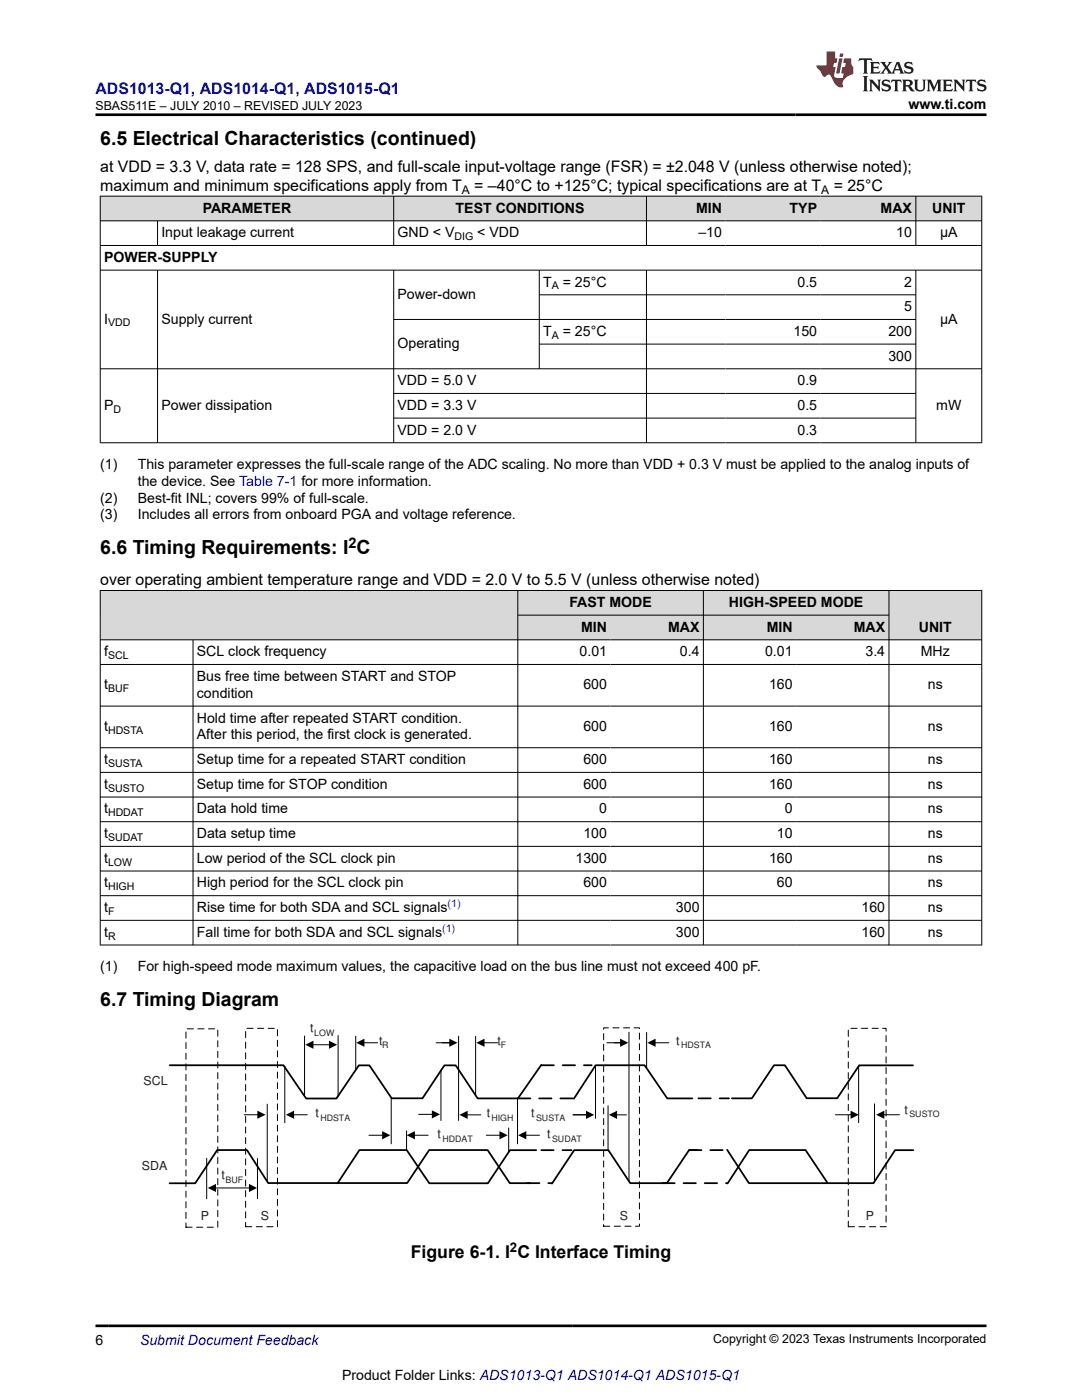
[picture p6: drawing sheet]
<svg xmlns="http://www.w3.org/2000/svg" width="216mm" height="279mm" viewBox="0 0 216 279" stroke-linecap="round" stroke-linejoin="round" font-family="sans-serif">
<defs><g id="words">
<g font-size="3.9">
<text x="20" y="28.8">6.5 Electrical Characteristics (continued)</text>
<text x="20" y="110.6">6.6 Timing Requirements: I C</text>
<text x="20" y="200.7">6.7 Timing Diagram</text>
</g>
<text font-size="3.5" x="82" y="251">Figure 6-1. I C Interface Timing</text>
<text font-size="3.2" fill="#00f" x="19" y="18.7">ADS1013-Q1, ADS1014-Q1, ADS1015-Q1</text>
<g font-size="3.2">
<text x="20" y="34.3">at VDD = 3.3 V, data rate = 128 SPS, and full-scale input-voltage range (FSR) = ±2.048 V (unless otherwise noted);</text>
<text x="20" y="38.1">maximum and minimum specifications apply from T</text>
<text x="94.6" y="38.1">= –40°C to +125°C; typical specifications are at T</text>
<text x="166.4" y="38.1">= 25°C</text>
<text x="20" y="116.8">over operating ambient temperature range and VDD = 2.0 V to 5.5 V (unless otherwise noted)</text>
</g>
<text font-size="2.9" x="69.5" y="109.4">2</text>
<g font-size="2.8">
<text x="181.3" y="21.8">www.ti.com</text>
<text x="32.2" y="47.3">Input leakage current</text>
<text x="40.4" y="42.4">PARAMETER</text>
<text x="79.3" y="47.3">GND &lt; V</text>
<text x="90.9" y="42.4">TEST CONDITIONS</text>
<text x="95.2" y="47.3">&lt; VDD</text>
<text x="138.9" y="42.4">MIN</text>
<text x="139.4" y="47.3">–10</text>
<text x="157.6" y="42.4">TYP</text>
<text x="175.7" y="42.4">MAX</text>
<text x="178.8" y="47.3">10</text>
<text x="186" y="42.4">UNIT</text>
<text x="187.6" y="47.3">μA</text>
<text x="20.8" y="52.3">POWER-SUPPLY</text>
<text x="79.3" y="59.6">Power-down</text>
<text x="108.4" y="57.2">T</text>
<text x="112.3" y="57.2">= 25°C</text>
<text x="159.1" y="57.2">0.5</text>
<text x="180.4" y="57.2">2</text>
<text x="20.8" y="64.6">I</text>
<text x="32.2" y="64.6">Supply current</text>
<text x="180.4" y="62.1">5</text>
<text x="187.6" y="64.6">μA</text>
<text x="79.3" y="69.5">Operating</text>
<text x="108.4" y="67">T</text>
<text x="112.3" y="67">= 25°C</text>
<text x="158.3" y="67">150</text>
<text x="177.3" y="67">200</text>
<text x="177.3" y="72">300</text>
<text x="79.3" y="76.9">VDD = 5.0 V</text>
<text x="159.1" y="76.9">0.9</text>
<text x="20.8" y="81.8">P</text>
<text x="32.2" y="81.8">Power dissipation</text>
<text x="79.3" y="81.8">VDD = 3.3 V</text>
<text x="159.1" y="81.8">0.5</text>
<text x="186.8" y="81.8">mW</text>
<text x="79.3" y="86.7">VDD = 2.0 V</text>
<text x="159.1" y="86.7">0.3</text>
<text x="20" y="93.5">(1)</text>
<text x="27.5" y="93.5">This parameter expresses the full-scale range of the ADC scaling. No more than VDD + 0.3 V must be applied to the analog inputs of</text>
<text x="20" y="100.3">(2)</text>
<text x="27.5" y="96.9">the device. See Table 7-1 for more information.</text>
<text x="27.5" y="100.3">Best-fit INL; covers 99% of full-scale.</text>
<text x="20" y="103.7">(3)</text>
<text x="27.5" y="103.7">Includes all errors from onboard PGA and voltage reference.</text>
<text x="113.6" y="121.1">FAST MODE</text>
<text x="145.5" y="121.1">HIGH-SPEED MODE</text>
<text x="20.8" y="131">f</text>
<text x="39.3" y="131">SCL clock frequency</text>
<text x="115.6" y="131">0.01</text>
<text x="116" y="126">MIN</text>
<text x="133.3" y="126">MAX</text>
<text x="135.7" y="131">0.4</text>
<text x="152.7" y="131">0.01</text>
<text x="153" y="126">MIN</text>
<text x="170.3" y="126">MAX</text>
<text x="172.7" y="131">3.4</text>
<text x="183.3" y="126">UNIT</text>
<text x="183.7" y="131">MHz</text>
<text x="20.8" y="137.6">t</text>
<text x="39.3" y="135.9">Bus free time between START and STOP</text>
<text x="116.4" y="137.6">600</text>
<text x="153.5" y="137.6">160</text>
<text x="185.2" y="137.6">ns</text>
<text x="39.3" y="139.3">condition</text>
<text x="20.8" y="145.9">t</text>
<text x="39.3" y="144.2">Hold time after repeated START condition.</text>
<text x="39.3" y="147.6">After this period, the first clock is generated.</text>
<text x="116.4" y="145.9">600</text>
<text x="153.5" y="145.9">160</text>
<text x="185.2" y="145.9">ns</text>
<text x="20.8" y="152.5">t</text>
<text x="39.3" y="152.5">Setup time for a repeated START condition</text>
<text x="116.4" y="152.5">600</text>
<text x="153.5" y="152.5">160</text>
<text x="185.2" y="152.5">ns</text>
<text x="20.8" y="157.4">t</text>
<text x="39.3" y="157.4">Setup time for STOP condition</text>
<text x="116.4" y="157.4">600</text>
<text x="153.5" y="157.4">160</text>
<text x="185.2" y="157.4">ns</text>
<text x="20.8" y="162.3">t</text>
<text x="20.8" y="167.3">t</text>
<text x="39.3" y="162.3">Data hold time</text>
<text x="39.3" y="167.3">Data setup time</text>
<text x="116.4" y="167.3">100</text>
<text x="119.6" y="162.3">0</text>
<text x="155" y="167.3">10</text>
<text x="156.6" y="162.3">0</text>
<text x="185.2" y="162.3">ns</text>
<text x="185.2" y="167.3">ns</text>
<text x="20.8" y="172.2">t</text>
<text x="39.3" y="172.2">Low period of the SCL clock pin</text>
<text x="114.9" y="172.2">1300</text>
<text x="153.5" y="172.2">160</text>
<text x="185.2" y="172.2">ns</text>
<text x="20.8" y="177.1">t</text>
<text x="39.3" y="177.1">High period for the SCL clock pin</text>
<text x="116.4" y="177.1">600</text>
<text x="155" y="177.1">60</text>
<text x="185.2" y="177.1">ns</text>
<text x="20.8" y="182">t</text>
<text x="39.3" y="182">Rise time for both SDA and SCL signals</text>
<text x="134.9" y="182">300</text>
<text x="171.9" y="182">160</text>
<text x="185.2" y="182">ns</text>
<text x="20.8" y="186.9">t</text>
<text x="39.3" y="186.9">Fall time for both SDA and SCL signals</text>
<text x="134.9" y="186.9">300</text>
<text x="171.9" y="186.9">160</text>
<text x="185.2" y="186.9">ns</text>
<text x="20" y="193.7">(1)</text>
<text x="27.5" y="193.7">For high-speed mode maximum values, the capacitive load on the bus line must not exceed 400 pF.</text>
<text x="19" y="268.4">6</text>
<text x="68.3" y="275.3">Product Folder Links: ADS1013-Q1 ADS1014-Q1 ADS1015-Q1</text>
</g>
<text font-size="2.8" fill="#00f" x="27.9" y="268.4">Submit Document Feedback</text>
<text font-size="2.6" x="101.8" y="249.8">2</text>
<g font-size="2.5">
<text x="19" y="21.9">SBAS511E – JULY 2010 – REVISED JULY 2023</text>
<text x="142.3" y="268.1">Copyright © 2023 Texas Instruments Incorporated</text>
</g>
<g font-size="2.5" fill="#211f1f">
<text x="61.9" y="206">t</text>
<text x="75.6" y="208.5">t</text>
<text x="99.3" y="208.5">t</text>
<text x="134.9" y="208.5">t</text>
<text x="28.6" y="216.6">SCL</text>
<text x="62.9" y="223">t</text>
<text x="87.3" y="227.2">t</text>
<text x="97.2" y="223">t</text>
<text x="106" y="223">t</text>
<text x="109.2" y="227.2">t</text>
<text x="180.5" y="222.3">t</text>
<text x="28.3" y="233.5">SDA</text>
<text x="44.2" y="235.3">t</text>
<text x="40.1" y="243.4">P</text>
<text x="52.1" y="243.4">S</text>
<text x="123.7" y="243.4">S</text>
<text x="172.8" y="243.4">P</text>
</g>
<g font-size="2.4">
<text x="92.2" y="38.7">A</text>
<text x="163.9" y="38.7">A</text>
</g>
<g font-size="2.1">
<text x="90.7" y="47.9">DIG</text>
<text x="110.1" y="57.8">A</text>
<text x="21.6" y="65.1">VDD</text>
<text x="110.1" y="67.6">A</text>
<text x="22.6" y="82.4">D</text>
<text x="21.6" y="131.5">SCL</text>
<text x="21.6" y="138.1">BUF</text>
<text x="21.6" y="146.4">HDSTA</text>
<text x="21.6" y="153.1">SUSTA</text>
<text x="21.6" y="158">SUSTO</text>
<text x="21.6" y="162.9">HDDAT</text>
<text x="21.6" y="167.8">SUDAT</text>
<text x="21.6" y="172.7">LOW</text>
<text x="21.6" y="177.7">HIGH</text>
<text x="21.6" y="182.6">F</text>
<text x="21.6" y="187.5">R</text>
</g>
<g font-size="2.1" fill="#00f">
<text x="89.3" y="181.1">(1)</text>
<text x="88.2" y="186">(1)</text>
</g>
<g font-size="1.8" fill="#211f1f">
<text x="62.7" y="206.7">LOW</text>
<text x="76.3" y="209.2">R</text>
<text x="99.9" y="209.2">F</text>
<text x="135.9" y="209.2">HDSTA</text>
<text x="63.9" y="223.7">HDSTA</text>
<text x="88.3" y="227.9">HDDAT</text>
<text x="98" y="223.7">HIGH</text>
<text x="107" y="223.7">SUSTA</text>
<text x="110.2" y="227.9">SUDAT</text>
<text x="181.5" y="223">SUSTO</text>
<text x="45" y="236">BUF</text>
</g>
</g></defs>
<g fill="#d8d8d8">
<path d="M20 39.1h175.9v5h-175.9z" fill-rule="evenodd"/>
<path d="M20.1 39.2h58.4v4.8h-58.4z" fill-rule="evenodd"/>
<path d="M78.6 39.2h50.3v4.8h-50.3z" fill-rule="evenodd"/>
<path d="M129.1 39.2h15.7v4.8h-15.7z" fill-rule="evenodd"/>
<path d="M144.8 39.2h19v4.8h-19z" fill-rule="evenodd"/>
<path d="M163.8 39.2h18.9v4.8h-18.9z" fill-rule="evenodd"/>
<path d="M182.8 39.2h13v4.8h-13z" fill-rule="evenodd"/>
</g>
<g fill="none" stroke="#000" stroke-width=".2">
<path d="M19.9 39.1h176.1M20 39.1v49.3M78.6 39.1v10M129 39.1v10M182.7 39.1v10M195.9 39.1v49.3M19.9 44.1h176.1M19.9 49h176.1M19.9 53.9h176.1M31.4 44.1v5M31.4 53.9v34.5M78.6 53.9v34.5"/>
<path d="M107.6 53.9v19.8M107.6 58.8h75.2M129 53.9v34.5M182.7 53.9v34.5M19.9 73.6h176.1M78.6 63.8h104.2M78.6 78.5h104.2M107.6 68.7h75.2M19.9 88.4h176.1M78.6 83.4h104.2"/>
</g>
<g fill="#d8d8d8">
<path d="M20 117.8h175.9v5h-175.9z" fill-rule="evenodd"/>
<path d="M20.1 117.9h83.2v9.7h-83.2z" fill-rule="evenodd"/>
<path d="M103.4 117.9h36.9v4.8h-36.9z" fill-rule="evenodd"/>
<path d="M140.4 117.9h36.9v4.8h-36.9z" fill-rule="evenodd"/>
<path d="M177.4 117.9h18.4v9.7h-18.4z" fill-rule="evenodd"/>
<path d="M103.4 122.8h18.4v4.8h-18.4z" fill-rule="evenodd"/>
<path d="M121.8 122.8h18.5v4.8h-18.5z" fill-rule="evenodd"/>
<path d="M140.4 122.8h18.5v4.8h-18.5z" fill-rule="evenodd"/>
<path d="M158.9 122.8h18.4v4.8h-18.4z" fill-rule="evenodd"/>
</g>
<g fill="none" stroke="#000" stroke-width=".2">
<path d="M19.9 117.8h176.1M20 117.8v70.9M103.3 117.8v70.9M140.4 117.8v70.9M177.4 117.8v70.9M195.9 117.8v70.9M19.9 127.7h176.1M19.9 132.6h176.1M38.5 127.7v61M103.3 122.8h74.1M19.9 140.9h176.1M19.9 149.2h176.1"/>
<path d="M19.9 154.1h176.1M19.9 159.1h176.1M19.9 164h176.1M19.9 168.9h176.1M19.9 173.8h176.1M19.9 178.8h176.1M19.9 183.7h176.1M19.9 188.6h176.1M56.8 212.8v11.3M60.8 206.8v11.8M62.3 208.5h3.5M67.5 206.7v12.1"/>
<path d="M71 206.8v6.7M72.5 208.1h2.9M78.1 219.2v9.1M87 208.1h2.9M88 213.6v10M88.2 208.1h1.8M91.5 206.8v16.8M94.9 206.8v11.7M96.5 208.1h2.8M103.3 219.2v9.1M118.8 212.7v10.5M121.1 208.1h2.8"/>
<path d="M122.5 208.1h1.8M125.5 206v29.7M129 206v7.1M130.6 208.1h2.8M171.3 212.8v11.3M41.2 231.1v8.1M42.9 237.1h7M48.7 222.5h2.9M51.4 231.2v8M53.3 220.4v15.4M58.5 222.5h2.8M73.6 226.6h2.9"/>
<path d="M81.1 225.7v3.8M82.6 226.6h2.8M83.5 222.4h2.9M93.1 222.5h2.8M97 226.6h2.9M101.5 225.1v4.8M104.8 226.6h2.9M117.4 222.5h-3.1M121.3 220.7v8.7M122.9 222.5h2.1M166.7 222.5h3.2M174.5 220.3v15.8"/>
<path d="M176.3 222.5h3.2"/>
</g>
<path d="M108 212.5l-4.7 6.7h-8l-4.4-6.6h-2.2l-4.4 6.6h-6.1l-4.5-6.6h-2.1l-4.5 6.6h-6l-4.5-6.6h-22.7M138.2 219.2h-5.1l-4.5-6.6h-9.8l-4.3 6.7M182.2 212.6h-10.8l-4.3 6.6h-6.1l-4.4-6.6h-2.2l-4.4 6.6h-4M105.8 236.1h-4.1l-4.4-6.6h-11.7l-4.3 6.6h-27.8l-4.2-6.6h-6l-4.3 6.6h-5.2M107 229.5h-5.2l-4.4 6.6h-11.7l-4.6-6.6h-9.4l-4.4 6.7M139.1 229.5h-1.6l-4.4 6.6h-7.3l-4.4-6.6h-6.8l-4.5 6.7M145.1 229.5l4.3 6.6h24.9l4.3-6.6h3.6M165.1 236.1l-4.4-6.6h-11.2l-4.3 6.7" fill="none" stroke="#000" stroke-width=".35"/>
<g fill="#000">
<path d="M60.9 208.5l1.6-.8v1.6zM65.6 207.7l1.7 .8-1.7 .8zM71.1 208.1l1.6-.8v1.6zM89.6 207.3l1.7 .8-1.7 .8zM95 208.1l1.7-.8v1.6zM123.7 207.3l1.7 .8-1.7 .8zM129.2 208.1l1.6-.8v1.6zM41.5 237.1l1.6-.8v1.6zM49.7 236.3l1.6 .8-1.6 .8zM51.3 221.7l1.7 .8-1.7 .8zM57.1 222.5l1.6-.8v1.6zM76.3 225.7l1.6 .9-1.6 .8z"/>
<path d="M81.2 226.6l1.6-.9v1.7zM86.2 221.6l1.6 .8-1.6 .8zM91.7 222.5l1.6-.8v1.6zM99.7 225.7l1.6 .9-1.6 .8zM103.4 226.6l1.6-.9v1.7zM116.9 221.7l1.7 .8-1.7 .8zM121.5 222.5l1.6-.8v1.6zM169.7 221.7l1.7 .8-1.7 .8zM174.8 222.5l1.7-.8v1.6z"/>
</g>
<path d="M37.1 205.3h6.4v39.6h-6.4zM49 205.2h6.4v39.6h-6.4zM120.4 205.1h7.2v39.6h-7.2zM169.3 205.2h7.5v39.6h-7.5z" fill="none" stroke="#000" stroke-width=".2" stroke-dasharray="1.2 .9"/>
<path d="M103.3 219.2h11.5M108 212.6h10.1M139.4 219.2h6.1M105.2 236.1h5M108 229.5h6M132.2 236.1h12.9M137.5 229.5h7.8" fill="none" stroke="#000" stroke-width=".35" stroke-dasharray="2.5 1.8"/>
<path d="M171.5 11.6l-.2 .6 .5-.2h.6v.1v2.2l-.2 .4h1l-.2-.4v-2.2v-.1h.5l.5 .2-.1-.6zM173.6 12.4l.2 .3v1.6l-.2 .4h1.9l.1-.6a1.08 1.08 0 0 1-1.3 .2v-.7h.6l.4 .2v-.7l-.4 .2h-.6v-.5l.2-.2a1 1 0 0 1 1 .3l-.1-.5zM175.7 12.4l.9 1.1-1 1.2h.9l-.2-.2 .5-.8 .4 .8-.2 .2h1.6l-.2-.2 .2-.5h.9l.1 .5-.1 .2h.9l-.2-.4-.8-1.9h-.5l-.9 2.1-.9-1.1 .9-1h-.8l.2 .2-.4 .6-.4-.6 .2-.2zM179 12.8l.4 1h-.7zM180.7 12.5a.65 .65 0 0 0-.2 .7 .65 .65 0 0 0 .6 .5l.6 .1 .1 .3a.79 .79 0 0 1-.7 .4 .79 .79 0 0 1-.7-.5l.1 .7 .2-.1a.93 .93 0 0 0 1.1 0 .93 .93 0 0 0 .4-.9 1.46 1.46 0 0 0-1.2-.6l-.1-.3a1.09 1.09 0 0 1 1.2 .2l-.2-.6-.1 .1-.5-.2zM172.2 15.2l.2 .4v2.2l-.2 .4h1l-.2-.4v-2.2l.2-.4zM173.4 15.9l.2 .4v1.5l-.2 .4h.8l-.3-.4 .1-1.3 1.6 1.8v-2l.2-.4h-.7l.1 .2 .1 1.1-1.2-1.3zM176.2 16a.65 .65 0 0 0-.2 .8 .65 .65 0 0 0 .6 .4l.6 .2 .1 .2a.79 .79 0 0 1-.7 .4 .79 .79 0 0 1-.7-.5l.1 .7 .2-.1a.93 .93 0 0 0 1.1 .1 .93 .93 0 0 0 .4-1 1.46 1.46 0 0 0-1.2-.5l-.1-.4a1.09 1.09 0 0 1 1.2 .2l-.1-.6-.2 .1-.5-.1zM177.9 15.9l-.1 .6a.63 .63 0 0 1 .8-.3v1.6l-.3 .4h1l-.2-.4v-1.6a.66 .66 0 0 1 .8 .3l-.1-.6zM180 15.9l.2 .4v1.5l-.2 .4h1l-.2-.2-.1-.7h.5l.1 .2a.79 .79 0 0 0 1.2 .6l-1-.9a.61 .61 0 0 0 .6-.6 .61 .61 0 0 0-.5-.7zM180.8 16.2h.1a.47 .47 0 0 1 .5 .1 .47 .47 0 0 1 .1 .5l-.1 .1-.7 .1zM182.3 15.9l.2 .2a2.27 2.27 0 0 0 .4 2 1.04 1.04 0 0 0 1.7-.7v-1.3l.2-.2h-.8l.2 .4v1.1a.6 .6 0 0 1-.6 .6 .6 .6 0 0 1-.6-.6v-1.1l.3-.4zM184.9 15.9l.2 .4v1.5l-.2 .4h.8l-.3-.4v-1.4l.9 1.9 .9-1.9v1.4l-.3 .4h1l-.2-.4v-1.5l.2-.4h-.8l-.7 1.5-.6-1.5zM188.1 15.9l.2 .4v1.5l-.2 .4h1.9l.1-.6a1.09 1.09 0 0 1-1.3 .2v-.7h.6l.4 .2v-.6l-.4 .2h-.6v-.6l.2-.1a1.01 1.01 0 0 1 1 .3l-.1-.6zM190.2 15.9l.3 .4v1.5l-.3 .4h.8l-.2-.4v-1.3l1.6 1.8v-2l.2-.4h-.7l.2 .2v1.1l-1.2-1.3zM192.8 15.9l-.1 .6a.63 .63 0 0 1 .8-.3v1.6l-.3 .4h1l-.2-.4v-1.6a.66 .66 0 0 1 .8 .3l-.1-.6zM195.2 16a.65 .65 0 0 0-.2 .8 .65 .65 0 0 0 .6 .4l.6 .2 .2 .2a.79 .79 0 0 1-.7 .4 .79 .79 0 0 1-.7-.5l.1 .7 .2-.1a.93 .93 0 0 0 1 .1 .93 .93 0 0 0 .5-1 1.46 1.46 0 0 0-1.3-.5v-.4a1.09 1.09 0 0 1 1.2 .2l-.2-.6-.2 .1-.5-.1z" fill="#231f20"/>
<path d="M164.9 10.3v2.7h-2l.1 .4 .8 1a.95 .95 0 0 0 1 .9 .59 .59 0 0 1 .5-.4 .59 .59 0 0 1 .5 .3l.4 .8a1.59 1.59 0 0 0 2.1 1.4 1.61 1.61 0 0 1 1-2.3l1-.3-.1-1.5a1.59 1.59 0 0 1-.3-1.7h-1.5l-.2 .9h.6l-.2 .9h-.5l-.2 .9v.3l.4 .1-.1 .9h-.7a.73 .73 0 0 1-1-.7l.3-1.5h-.5l.1-.9h.5l.2-.9h-.5v-1.3zM167.4 11.6l-.6 3.1h.7l.6-3.1zM167.6 10.7l-.1 .6h.7l.1-.6z" fill="#ed1c24"/>
<path d="M19 22.9h177.8M19 264.6h177.8" fill="none" stroke="#000" stroke-width=".53"/>
<use href="#words"/>
</svg>
